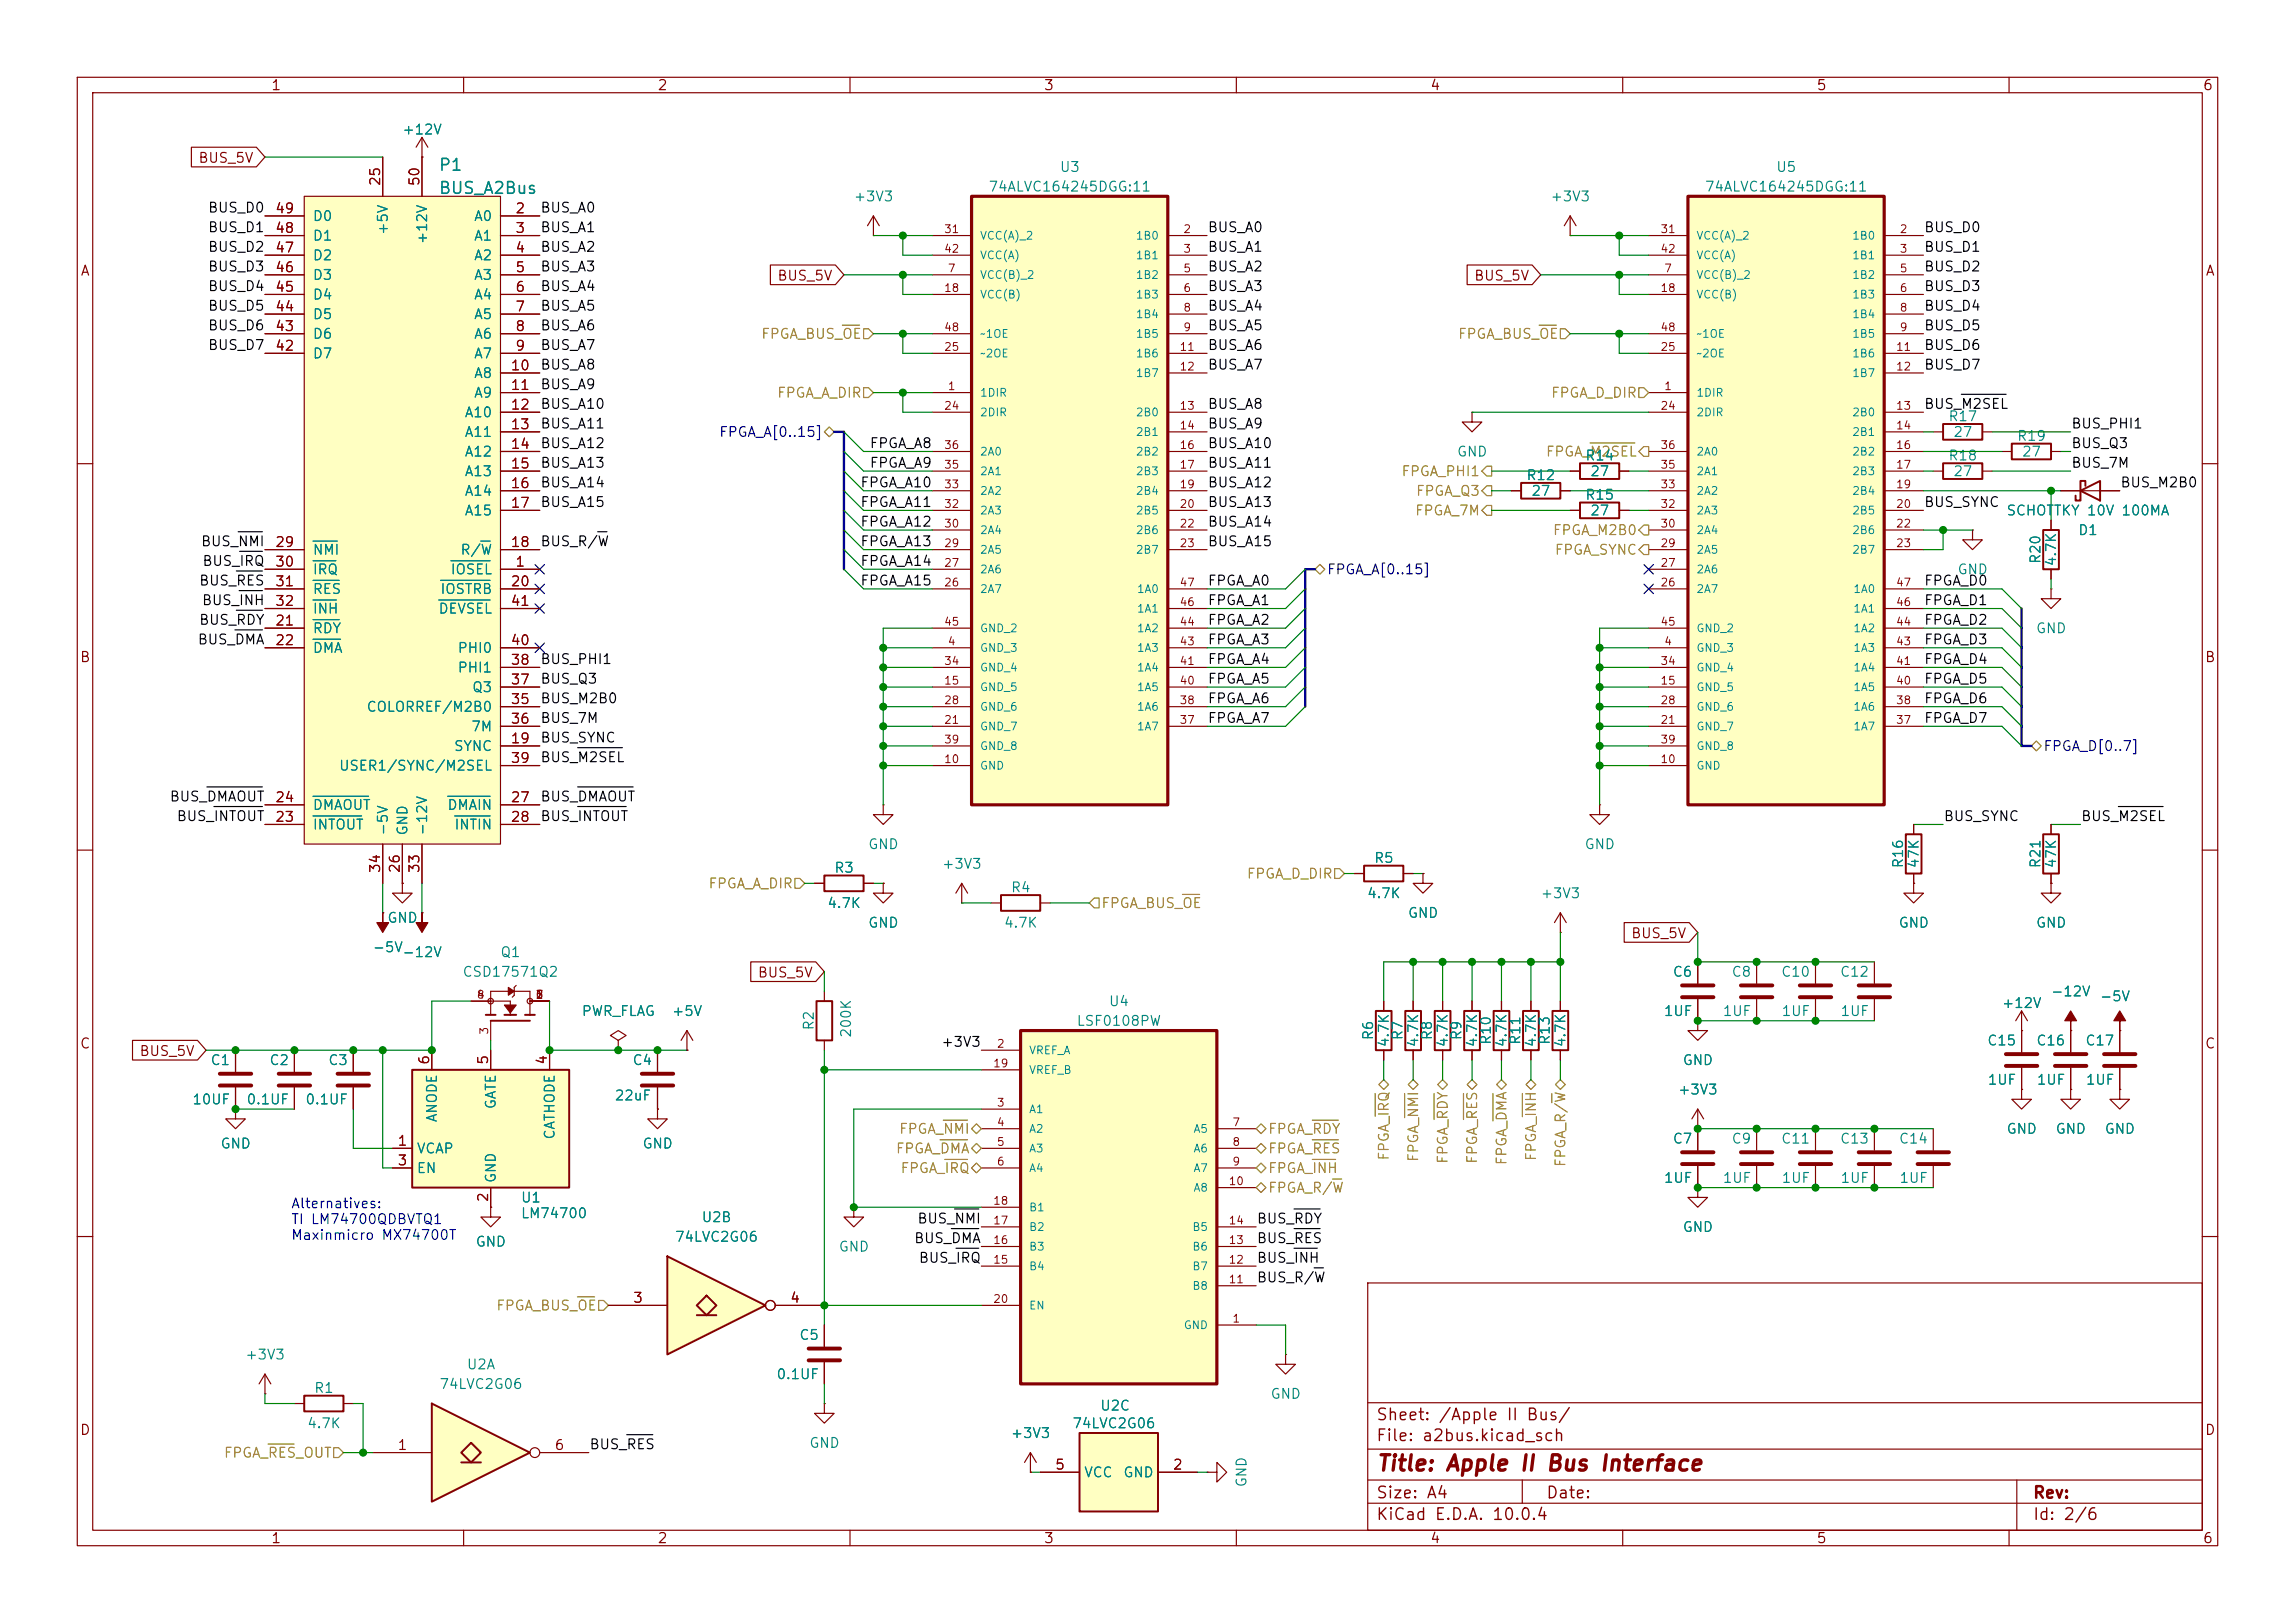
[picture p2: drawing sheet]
<svg xmlns="http://www.w3.org/2000/svg" width="297mm" height="210mm" viewBox="0 0 297 210" stroke-linecap="round" stroke-linejoin="round" font-family="sans-serif">
<defs><g id="words">
<text font-size="2" fill="#840000" x="178" y="190.8">Title: Apple II Bus Interface</text>
<g font-size="1.5" fill="#008484">
<text x="56.7" y="22.5">P1</text>
<text x="56.7" y="25.5">BUS_A2Bus</text>
</g>
<g font-size="1.5" fill="#840000">
<text x="178" y="184.2">Sheet: /Apple II Bus/</text>
<text x="178" y="186.9">File: a2bus.kicad_sch</text>
<text x="178" y="197.1">KiCad E.D.A. 10.0.4</text>
<text x="178" y="194.3">Size: A4</text>
<text x="200" y="194.3">Date:</text>
<text x="263" y="194.3">Rev:</text>
<text x="263" y="197.1">Id: 2/6</text>
</g>
<g font-size="1.3" fill="#840000">
<text x="35" y="12">1</text>
<text x="85" y="12">2</text>
<text x="135" y="12">3</text>
<text x="185" y="12">4</text>
<text x="235" y="12">5</text>
<text x="285" y="12">6</text>
<text x="25.6" y="21.4">BUS_5V</text>
<text x="35.5" y="27.9">49</text>
<text x="49.5" y="24.2" transform="rotate(-90 49.5 24.2)">25</text>
<text x="54.6" y="24.2" transform="rotate(-90 54.6 24.2)">50</text>
<text x="66.6" y="27.9">2</text>
<text x="10.3" y="36">A</text>
<text x="35.5" y="35.5">46</text>
<text x="35.5" y="33">47</text>
<text x="35.5" y="30.5">48</text>
<text x="66.6" y="30.5">3</text>
<text x="66.6" y="33">4</text>
<text x="66.6" y="35.5">5</text>
<text x="285.3" y="36">A</text>
<text x="35.5" y="40.6">44</text>
<text x="35.5" y="38.1">45</text>
<text x="66.6" y="38.1">6</text>
<text x="66.6" y="40.6">7</text>
<text x="100.5" y="36.6">BUS_5V</text>
<text x="190.7" y="36.6">BUS_5V</text>
<text x="35.5" y="45.7">42</text>
<text x="35.5" y="43.2">43</text>
<text x="66.6" y="43.2">8</text>
<text x="66.6" y="45.7">9</text>
<text x="66" y="48.2">10</text>
<text x="66" y="50.8">11</text>
<text x="66" y="53.3">12</text>
<text x="66" y="55.9">13</text>
<text x="66" y="58.4">14</text>
<text x="66" y="60.9">15</text>
<text x="66" y="63.5">16</text>
<text x="35.5" y="71.1">29</text>
<text x="66" y="66">17</text>
<text x="66" y="71.1">18</text>
<text x="35.5" y="73.6">30</text>
<text x="35.5" y="76.2">31</text>
<text x="66" y="76.2">20</text>
<text x="66.6" y="73.6">1</text>
<text x="35.5" y="81.3">21</text>
<text x="35.5" y="83.8">22</text>
<text x="35.5" y="78.7">32</text>
<text x="66" y="83.8">40</text>
<text x="66" y="78.7">41</text>
<text x="10.3" y="86">B</text>
<text x="66" y="88.9">37</text>
<text x="66" y="86.3">38</text>
<text x="285.3" y="86">B</text>
<text x="66" y="91.4">35</text>
<text x="66" y="94">36</text>
<text x="66" y="96.5">19</text>
<text x="66" y="99">39</text>
<text x="35.5" y="106.7">23</text>
<text x="35.5" y="104.1">24</text>
<text x="66" y="104.1">27</text>
<text x="66" y="106.7">28</text>
<text x="49.5" y="113.1" transform="rotate(-90 49.5 113.1)">34</text>
<text x="52" y="113.1" transform="rotate(-90 52 113.1)">26</text>
<text x="54.6" y="113.1" transform="rotate(-90 54.6 113.1)">33</text>
<text x="211" y="121.7">BUS_5V</text>
<text x="98" y="126.8">BUS_5V</text>
<text x="10.3" y="136">C</text>
<text x="18" y="137">BUS_5V</text>
<text x="55.9" y="137.9" transform="rotate(-90 55.9 137.9)">6</text>
<text x="63.5" y="137.9" transform="rotate(-90 63.5 137.9)">5</text>
<text x="71.1" y="137.9" transform="rotate(-90 71.1 137.9)">4</text>
<text x="285.3" y="136">C</text>
<text x="51.4" y="148.6">1</text>
<text x="51.4" y="151.1">3</text>
<text x="63.5" y="155.6" transform="rotate(-90 63.5 155.6)">2</text>
<text x="81.8" y="168.9">3</text>
<text x="102.2" y="168.9">4</text>
<text x="10.3" y="186">D</text>
<text x="285.3" y="186">D</text>
<text x="51.4" y="187.9">1</text>
<text x="71.7" y="187.9">6</text>
<text x="136.5" y="190.5">5</text>
<text x="151.7" y="190.5">2</text>
<text x="35" y="200">1</text>
<text x="85" y="200">2</text>
<text x="135" y="200">3</text>
<text x="185" y="200">4</text>
<text x="235" y="200">5</text>
<text x="285" y="200">6</text>
</g>
<g font-size="1.3" fill="#008484">
<text x="52" y="17.7">+12V</text>
<text x="137.1" y="22.6">U3</text>
<text x="229.8" y="22.6">U5</text>
<text x="40.4" y="28.9">D0</text>
<text x="61.3" y="28.9">A0</text>
<text x="110.4" y="26.4">+3V3</text>
<text x="127.8" y="25.1">74ALVC164245DGG:11</text>
<text x="200.6" y="26.4">+3V3</text>
<text x="220.5" y="25.1">74ALVC164245DGG:11</text>
<text x="40.4" y="34">D2</text>
<text x="40.4" y="31.5">D1</text>
<text x="50.5" y="30.5" transform="rotate(-90 50.5 30.5)">+5V</text>
<text x="55.6" y="31.7" transform="rotate(-90 55.6 31.7)">+12V</text>
<text x="61.3" y="31.5">A1</text>
<text x="61.3" y="34">A2</text>
<text x="40.4" y="41.6">D5</text>
<text x="40.4" y="39.1">D4</text>
<text x="40.4" y="36.5">D3</text>
<text x="61.3" y="36.5">A3</text>
<text x="61.3" y="39.1">A4</text>
<text x="61.3" y="41.6">A5</text>
<text x="40.4" y="46.7">D7</text>
<text x="40.4" y="44.2">D6</text>
<text x="61.3" y="44.2">A6</text>
<text x="61.3" y="46.7">A7</text>
<text x="61.3" y="49.2">A8</text>
<text x="61.3" y="51.8">A9</text>
<text x="60" y="54.3">A10</text>
<text x="60" y="56.9">A11</text>
<text x="60" y="59.4">A12</text>
<text x="188.5" y="59.4">GND</text>
<text x="205.1" y="59.9">R14</text>
<text x="252.1" y="59.9">R18</text>
<text x="252.1" y="54.8">R17</text>
<text x="252.7" y="56.9">27</text>
<text x="260.9" y="57.4">R19</text>
<text x="261.6" y="59.4">27</text>
<text x="60" y="61.9">A13</text>
<text x="60" y="64.5">A14</text>
<text x="197.4" y="62.4">R12</text>
<text x="198.1" y="64.5">27</text>
<text x="205.1" y="65">R15</text>
<text x="205.7" y="61.9">27</text>
<text x="252.7" y="61.9">27</text>
<text x="60" y="67">A15</text>
<text x="205.7" y="67">27</text>
<text x="259.6" y="67">SCHOTTKY 10V 100MA</text>
<text x="268.9" y="69.6">D1</text>
<text x="40.4" y="72.1">NMI</text>
<text x="40.4" y="74.6">IRQ</text>
<text x="40.4" y="77.2">RES</text>
<text x="56.9" y="77.2">IOSTRB</text>
<text x="58.2" y="74.6">IOSEL</text>
<text x="59.5" y="72.1">R/W</text>
<text x="253.2" y="74.6">GND</text>
<text x="264.4" y="73.1" transform="rotate(-90 264.4 73.1)">R20</text>
<text x="266.4" y="73.4" transform="rotate(-90 266.4 73.4)">4.7K</text>
<text x="40.4" y="82.3">RDY</text>
<text x="40.4" y="79.7">INH</text>
<text x="56.7" y="79.7">DEVSEL</text>
<text x="263.4" y="82.3">GND</text>
<text x="40.4" y="84.8">DMA</text>
<text x="59.1" y="87.3">PHI1</text>
<text x="59.1" y="84.8">PHI0</text>
<text x="61" y="89.9">Q3</text>
<text x="47.3" y="92.4">COLORREF/M2B0</text>
<text x="60.9" y="95">7M</text>
<text x="43.8" y="100">USER1/SYNC/M2SEL</text>
<text x="58.7" y="97.5">SYNC</text>
<text x="40.4" y="107.7">INTOUT</text>
<text x="40.4" y="105.1">DMAOUT</text>
<text x="57.8" y="105.1">DMAIN</text>
<text x="58.7" y="107.7">INTIN</text>
<text x="50.5" y="108.2" transform="rotate(-90 50.5 108.2)">-5V</text>
<text x="53" y="108.2" transform="rotate(-90 53 108.2)">GND</text>
<text x="55.6" y="108.2" transform="rotate(-90 55.6 108.2)">-12V</text>
<text x="107.9" y="113.2">R3</text>
<text x="112.3" y="110.2">GND</text>
<text x="121.8" y="112.7">+3V3</text>
<text x="177.7" y="112">R5</text>
<text x="205" y="110.2">GND</text>
<text x="246.6" y="112.4" transform="rotate(-90 246.6 112.4)">R16</text>
<text x="248.6" y="112.4" transform="rotate(-90 248.6 112.4)">47K</text>
<text x="264.4" y="112.4" transform="rotate(-90 264.4 112.4)">R21</text>
<text x="266.4" y="112.4" transform="rotate(-90 266.4 112.4)">47K</text>
<text x="50" y="119.7">GND</text>
<text x="107" y="117.8">4.7K</text>
<text x="130.7" y="115.8">R4</text>
<text x="176.8" y="116.5">4.7K</text>
<text x="182.1" y="119.1">GND</text>
<text x="199.3" y="116.5">+3V3</text>
<text x="48.1" y="123.5">-5V</text>
<text x="52" y="124.2">-12V</text>
<text x="64.7" y="124.2">Q1</text>
<text x="112.3" y="120.4">GND</text>
<text x="129.8" y="120.4">4.7K</text>
<text x="245.6" y="120.4">GND</text>
<text x="263.4" y="120.4">GND</text>
<text x="59.8" y="126.7">CSD17571Q2</text>
<text x="75.2" y="131.8">PWR_FLAG</text>
<text x="86.9" y="131.8">+5V</text>
<text x="143.4" y="130.5">U4</text>
<text x="215.2" y="131.8">1UF</text>
<text x="216.4" y="126.7">C6</text>
<text x="222.9" y="131.8">1UF</text>
<text x="224" y="126.7">C8</text>
<text x="230.4" y="126.7">C10</text>
<text x="230.5" y="131.8">1UF</text>
<text x="238" y="126.7">C12</text>
<text x="238.1" y="131.8">1UF</text>
<text x="259" y="130.7">+12V</text>
<text x="265.3" y="129.2">-12V</text>
<text x="271.6" y="129.9">-5V</text>
<text x="105.6" y="133.4" transform="rotate(-90 105.6 133.4)">R2</text>
<text x="110.4" y="134.4" transform="rotate(-90 110.4 134.4)">200K</text>
<text x="139.2" y="133.1">LSF0108PW</text>
<text x="178" y="134.7" transform="rotate(-90 178 134.7)">R6</text>
<text x="180" y="135.6" transform="rotate(-90 180 135.6)">4.7K</text>
<text x="181.8" y="134.7" transform="rotate(-90 181.8 134.7)">R7</text>
<text x="183.9" y="135.6" transform="rotate(-90 183.9 135.6)">4.7K</text>
<text x="185.6" y="134.7" transform="rotate(-90 185.6 134.7)">R8</text>
<text x="187.7" y="135.6" transform="rotate(-90 187.7 135.6)">4.7K</text>
<text x="189.4" y="134.7" transform="rotate(-90 189.4 134.7)">R9</text>
<text x="191.5" y="135.6" transform="rotate(-90 191.5 135.6)">4.7K</text>
<text x="193.2" y="135.3" transform="rotate(-90 193.2 135.3)">R10</text>
<text x="195.3" y="135.6" transform="rotate(-90 195.3 135.6)">4.7K</text>
<text x="197.1" y="135.3" transform="rotate(-90 197.1 135.3)">R11</text>
<text x="199.1" y="135.6" transform="rotate(-90 199.1 135.6)">4.7K</text>
<text x="200.9" y="135.3" transform="rotate(-90 200.9 135.3)">R13</text>
<text x="202.9" y="135.6" transform="rotate(-90 202.9 135.6)">4.7K</text>
<text x="257.1" y="135.6">C15</text>
<text x="263.4" y="135.6">C16</text>
<text x="269.8" y="135.6">C17</text>
<text x="24.8" y="143.2">10UF</text>
<text x="27.2" y="138.1">C1</text>
<text x="31.8" y="143.2">0.1UF</text>
<text x="34.8" y="138.1">C2</text>
<text x="39.4" y="143.2">0.1UF</text>
<text x="42.4" y="138.1">C3</text>
<text x="64.5" y="143.6" transform="rotate(-90 64.5 143.6)">GATE</text>
<text x="79.5" y="142.7">22uF</text>
<text x="81.8" y="138.1">C4</text>
<text x="217.1" y="141.9">+3V3</text>
<text x="217.7" y="138.1">GND</text>
<text x="257.1" y="140.7">1UF</text>
<text x="263.5" y="140.7">1UF</text>
<text x="269.8" y="140.7">1UF</text>
<text x="28.4" y="148.9">GND</text>
<text x="53.8" y="149.6">VCAP</text>
<text x="56.9" y="145.3" transform="rotate(-90 56.9 145.3)">ANODE</text>
<text x="72.1" y="147.5" transform="rotate(-90 72.1 147.5)">CATHODE</text>
<text x="83.1" y="148.9">GND</text>
<text x="216.4" y="148.3">C7</text>
<text x="224" y="148.3">C9</text>
<text x="230.4" y="148.3">C11</text>
<text x="238" y="148.3">C13</text>
<text x="245.7" y="148.3">C14</text>
<text x="259.6" y="147">GND</text>
<text x="265.9" y="147">GND</text>
<text x="272.3" y="147">GND</text>
<text x="53.8" y="152.1">EN</text>
<text x="64.5" y="153.2" transform="rotate(-90 64.5 153.2)">GND</text>
<text x="67.3" y="155.9">U1</text>
<text x="215.2" y="153.4">1UF</text>
<text x="222.9" y="153.4">1UF</text>
<text x="230.5" y="153.4">1UF</text>
<text x="238.1" y="153.4">1UF</text>
<text x="245.7" y="153.4">1UF</text>
<text x="61.5" y="161.6">GND</text>
<text x="67.3" y="157.9">LM74700</text>
<text x="87.3" y="161">74LVC2G06</text>
<text x="90.7" y="158.5">U2B</text>
<text x="217.7" y="159.7">GND</text>
<text x="108.5" y="162.3">GND</text>
<text x="103.4" y="173.7">C5</text>
<text x="31.6" y="176.2">+3V3</text>
<text x="60.3" y="177.5">U2A</text>
<text x="100.4" y="178.8">0.1UF</text>
<text x="39.7" y="185.1">4.7K</text>
<text x="40.6" y="180.5">R1</text>
<text x="56.8" y="180">74LVC2G06</text>
<text x="138.7" y="185.1">74LVC2G06</text>
<text x="142.3" y="182.8">U2C</text>
<text x="164.3" y="181.3">GND</text>
<text x="104.6" y="187.7">GND</text>
<text x="130.7" y="186.4">+3V3</text>
<text x="140.2" y="191.5">VCC</text>
<text x="145.3" y="191.5">GND</text>
<text x="161.6" y="192.5" transform="rotate(-90 161.6 192.5)">GND</text>
</g>
<g font-size="1.3">
<text x="26.8" y="27.8">BUS_D0</text>
<text x="69.8" y="27.8">BUS_A0</text>
<text x="26.8" y="35.4">BUS_D3</text>
<text x="26.8" y="32.9">BUS_D2</text>
<text x="26.8" y="30.4">BUS_D1</text>
<text x="69.8" y="35.4">BUS_A3</text>
<text x="69.8" y="30.4">BUS_A1</text>
<text x="69.8" y="32.9">BUS_A2</text>
<text x="156.2" y="30.4">BUS_A0</text>
<text x="156.2" y="35.4">BUS_A2</text>
<text x="156.2" y="32.9">BUS_A1</text>
<text x="248.9" y="30.4">BUS_D0</text>
<text x="248.9" y="32.9">BUS_D1</text>
<text x="248.9" y="35.4">BUS_D2</text>
<text x="26.8" y="40.5">BUS_D5</text>
<text x="26.8" y="38">BUS_D4</text>
<text x="69.8" y="38">BUS_A4</text>
<text x="69.8" y="40.5">BUS_A5</text>
<text x="156.2" y="38">BUS_A3</text>
<text x="156.2" y="40.5">BUS_A4</text>
<text x="248.9" y="38">BUS_D3</text>
<text x="248.9" y="40.5">BUS_D4</text>
<text x="26.8" y="43.1">BUS_D6</text>
<text x="26.8" y="45.6">BUS_D7</text>
<text x="69.8" y="45.6">BUS_A7</text>
<text x="69.8" y="43.1">BUS_A6</text>
<text x="156.2" y="43.1">BUS_A5</text>
<text x="156.2" y="45.6">BUS_A6</text>
<text x="248.9" y="43.1">BUS_D5</text>
<text x="248.9" y="45.6">BUS_D6</text>
<text x="69.8" y="48.1">BUS_A8</text>
<text x="69.8" y="50.7">BUS_A9</text>
<text x="69.8" y="53.2">BUS_A10</text>
<text x="156.2" y="53.2">BUS_A8</text>
<text x="156.2" y="48.1">BUS_A7</text>
<text x="248.9" y="53.2">BUS_M2SEL</text>
<text x="248.9" y="48.1">BUS_D7</text>
<text x="69.8" y="55.8">BUS_A11</text>
<text x="69.8" y="58.3">BUS_A12</text>
<text x="112.5" y="58.3">FPGA_A8</text>
<text x="156.2" y="55.8">BUS_A9</text>
<text x="156.2" y="58.3">BUS_A10</text>
<text x="268" y="55.8">BUS_PHI1</text>
<text x="268" y="58.3">BUS_Q3</text>
<text x="69.8" y="60.8">BUS_A13</text>
<text x="69.8" y="63.4">BUS_A14</text>
<text x="69.8" y="65.9">BUS_A15</text>
<text x="111.3" y="63.4">FPGA_A10</text>
<text x="111.3" y="65.9">FPGA_A11</text>
<text x="112.5" y="60.8">FPGA_A9</text>
<text x="156.2" y="63.4">BUS_A12</text>
<text x="156.2" y="65.9">BUS_A13</text>
<text x="156.2" y="60.8">BUS_A11</text>
<text x="248.9" y="65.9">BUS_SYNC</text>
<text x="268" y="60.8">BUS_7M</text>
<text x="274.3" y="63.4">BUS_M2B0</text>
<text x="25.9" y="71">BUS_NMI</text>
<text x="69.8" y="71">BUS_R/W</text>
<text x="111.3" y="68.5">FPGA_A12</text>
<text x="111.3" y="71">FPGA_A13</text>
<text x="156.2" y="68.5">BUS_A14</text>
<text x="156.2" y="71">BUS_A15</text>
<text x="25.7" y="76.1">BUS_RES</text>
<text x="26.1" y="73.5">BUS_IRQ</text>
<text x="111.3" y="73.5">FPGA_A14</text>
<text x="111.3" y="76.1">FPGA_A15</text>
<text x="156.2" y="76.1">FPGA_A0</text>
<text x="248.9" y="76.1">FPGA_D0</text>
<text x="25.5" y="83.7">BUS_DMA</text>
<text x="25.7" y="81.2">BUS_RDY</text>
<text x="26" y="78.6">BUS_INH</text>
<text x="156.2" y="83.7">FPGA_A3</text>
<text x="156.2" y="78.6">FPGA_A1</text>
<text x="156.2" y="81.2">FPGA_A2</text>
<text x="248.9" y="78.6">FPGA_D1</text>
<text x="248.9" y="83.7">FPGA_D3</text>
<text x="248.9" y="81.2">FPGA_D2</text>
<text x="69.8" y="88.8">BUS_Q3</text>
<text x="69.8" y="86.2">BUS_PHI1</text>
<text x="156.2" y="88.8">FPGA_A5</text>
<text x="156.2" y="86.2">FPGA_A4</text>
<text x="248.9" y="88.8">FPGA_D5</text>
<text x="248.9" y="86.2">FPGA_D4</text>
<text x="69.8" y="93.9">BUS_7M</text>
<text x="69.8" y="91.3">BUS_M2B0</text>
<text x="156.2" y="93.9">FPGA_A7</text>
<text x="156.2" y="91.3">FPGA_A6</text>
<text x="248.9" y="91.3">FPGA_D6</text>
<text x="248.9" y="93.9">FPGA_D7</text>
<text x="69.8" y="98.9">BUS_M2SEL</text>
<text x="69.8" y="96.4">BUS_SYNC</text>
<text x="21.9" y="104">BUS_DMAOUT</text>
<text x="22.8" y="106.6">BUS_INTOUT</text>
<text x="69.8" y="104">BUS_DMAOUT</text>
<text x="69.8" y="106.6">BUS_INTOUT</text>
<text x="251.5" y="106.6">BUS_SYNC</text>
<text x="269.2" y="106.6">BUS_M2SEL</text>
<text x="121.7" y="135.8">+3V3</text>
<text x="118.2" y="161.2">BUS_DMA</text>
<text x="118.6" y="158.6">BUS_NMI</text>
<text x="162.6" y="161.2">BUS_RES</text>
<text x="162.6" y="158.6">BUS_RDY</text>
<text x="118.8" y="163.7">BUS_IRQ</text>
<text x="162.6" y="163.7">BUS_INH</text>
<text x="162.6" y="166.2">BUS_R/W</text>
<text x="76.2" y="187.8">BUS_RES</text>
</g>
<g font-size="1.3" fill="#848400">
<text x="98.4" y="44.2">FPGA_BUS_OE</text>
<text x="188.6" y="44.2">FPGA_BUS_OE</text>
<text x="100.5" y="51.8">FPGA_A_DIR</text>
<text x="200.6" y="51.8">FPGA_D_DIR</text>
<text x="200" y="59.4">FPGA_M2SEL</text>
<text x="181.3" y="61.9">FPGA_PHI1</text>
<text x="183.2" y="64.5">FPGA_Q3</text>
<text x="183" y="67">FPGA_7M</text>
<text x="200.9" y="69.6">FPGA_M2B0</text>
<text x="201.1" y="72.1">FPGA_SYNC</text>
<text x="91.6" y="115.3">FPGA_A_DIR</text>
<text x="142.4" y="117.8">FPGA_BUS_OE</text>
<text x="161.3" y="114">FPGA_D_DIR</text>
<text x="115.8" y="149.6">FPGA_DMA</text>
<text x="116.3" y="147">FPGA_NMI</text>
<text x="164" y="147">FPGA_RDY</text>
<text x="164" y="149.6">FPGA_RES</text>
<text x="116.4" y="152.1">FPGA_IRQ</text>
<text x="164" y="154.6">FPGA_R/W</text>
<text x="164" y="152.1">FPGA_INH</text>
<text x="180" y="150.3" transform="rotate(-90 180 150.3)">FPGA_IRQ</text>
<text x="183.9" y="150.4" transform="rotate(-90 183.9 150.4)">FPGA_NMI</text>
<text x="187.7" y="150.7" transform="rotate(-90 187.7 150.7)">FPGA_RDY</text>
<text x="191.5" y="150.7" transform="rotate(-90 191.5 150.7)">FPGA_RES</text>
<text x="195.3" y="150.9" transform="rotate(-90 195.3 150.9)">FPGA_DMA</text>
<text x="199.1" y="150.3" transform="rotate(-90 199.1 150.3)">FPGA_INH</text>
<text x="202.9" y="151.1" transform="rotate(-90 202.9 151.1)">FPGA_R/W</text>
<text x="64.1" y="169.9">FPGA_BUS_OE</text>
<text x="28.9" y="188.9">FPGA_RES_OUT</text>
</g>
<g font-size="1.3" fill="#000084">
<text x="93" y="56.9">FPGA_A[0..15]</text>
<text x="171.6" y="74.6">FPGA_A[0..15]</text>
<text x="264.4" y="97.5">FPGA_D[0..7]</text>
</g>
<g font-size="1.3" fill="#0000c2">
<text x="37.6" y="156.7">Alternatives:</text>
<text x="37.6" y="158.7">TI LM74700QDBVTQ1</text>
<text x="37.6" y="160.8">Maxinmicro MX74700T</text>
</g>
<g font-size="1" fill="#840000">
<text x="122.1" y="30.4">31</text>
<text x="122.1" y="32.9">42</text>
<text x="122.6" y="35.5">7</text>
<text x="153.1" y="30.4">2</text>
<text x="153.1" y="32.9">3</text>
<text x="153.1" y="35.5">5</text>
<text x="214.8" y="30.4">31</text>
<text x="214.8" y="32.9">42</text>
<text x="215.3" y="35.5">7</text>
<text x="245.8" y="30.4">2</text>
<text x="245.8" y="32.9">3</text>
<text x="245.8" y="35.5">5</text>
<text x="122.1" y="38">18</text>
<text x="153.1" y="38">6</text>
<text x="153.1" y="40.6">8</text>
<text x="214.8" y="38">18</text>
<text x="245.8" y="38">6</text>
<text x="245.8" y="40.6">8</text>
<text x="122.1" y="45.6">25</text>
<text x="122.1" y="43.1">48</text>
<text x="152.6" y="45.6">11</text>
<text x="153.1" y="43.1">9</text>
<text x="214.8" y="45.6">25</text>
<text x="214.8" y="43.1">48</text>
<text x="245.3" y="45.6">11</text>
<text x="245.8" y="43.1">9</text>
<text x="122.1" y="53.3">24</text>
<text x="122.6" y="50.7">1</text>
<text x="152.6" y="48.2">12</text>
<text x="152.6" y="53.3">13</text>
<text x="214.8" y="53.3">24</text>
<text x="215.3" y="50.7">1</text>
<text x="245.3" y="48.2">12</text>
<text x="245.3" y="53.3">13</text>
<text x="122.1" y="58.3">36</text>
<text x="152.6" y="55.8">14</text>
<text x="152.6" y="58.3">16</text>
<text x="214.8" y="58.3">36</text>
<text x="245.3" y="55.8">14</text>
<text x="245.3" y="58.3">16</text>
<text x="122.1" y="66">32</text>
<text x="122.1" y="63.4">33</text>
<text x="122.1" y="60.9">35</text>
<text x="152.6" y="60.9">17</text>
<text x="152.6" y="63.4">19</text>
<text x="152.6" y="66">20</text>
<text x="214.8" y="66">32</text>
<text x="214.8" y="63.4">33</text>
<text x="214.8" y="60.9">35</text>
<text x="245.3" y="60.9">17</text>
<text x="245.3" y="63.4">19</text>
<text x="245.3" y="66">20</text>
<text x="122.1" y="71">29</text>
<text x="122.1" y="68.5">30</text>
<text x="152.6" y="68.5">22</text>
<text x="152.6" y="71">23</text>
<text x="214.8" y="71">29</text>
<text x="214.8" y="68.5">30</text>
<text x="245.3" y="68.5">22</text>
<text x="245.3" y="71">23</text>
<text x="122.1" y="76.1">26</text>
<text x="122.1" y="73.6">27</text>
<text x="152.6" y="76.1">47</text>
<text x="214.8" y="76.1">26</text>
<text x="214.8" y="73.6">27</text>
<text x="245.3" y="76.1">47</text>
<text x="122.1" y="81.2">45</text>
<text x="122.6" y="83.7">4</text>
<text x="152.6" y="83.7">43</text>
<text x="152.6" y="81.2">44</text>
<text x="152.6" y="78.7">46</text>
<text x="214.8" y="81.2">45</text>
<text x="215.3" y="83.7">4</text>
<text x="245.3" y="83.7">43</text>
<text x="245.3" y="81.2">44</text>
<text x="245.3" y="78.7">46</text>
<text x="122.1" y="88.8">15</text>
<text x="122.1" y="86.3">34</text>
<text x="152.6" y="88.8">40</text>
<text x="152.6" y="86.3">41</text>
<text x="214.8" y="88.8">15</text>
<text x="214.8" y="86.3">34</text>
<text x="245.3" y="88.8">40</text>
<text x="245.3" y="86.3">41</text>
<text x="122.1" y="93.9">21</text>
<text x="122.1" y="91.4">28</text>
<text x="152.6" y="93.9">37</text>
<text x="152.6" y="91.4">38</text>
<text x="214.8" y="93.9">21</text>
<text x="214.8" y="91.4">28</text>
<text x="245.3" y="93.9">37</text>
<text x="245.3" y="91.4">38</text>
<text x="122.1" y="99">10</text>
<text x="122.1" y="96.4">39</text>
<text x="214.8" y="99">10</text>
<text x="214.8" y="96.4">39</text>
<text x="61.6" y="129.5">4</text>
<text x="61.6" y="129.5">8</text>
<text x="69.2" y="129.5">1</text>
<text x="69.2" y="129.5">2</text>
<text x="69.2" y="129.5">5</text>
<text x="69.2" y="129.5">6</text>
<text x="69.2" y="129.5">7</text>
<text x="63.4" y="134" transform="rotate(-90 63.4 134)">3</text>
<text x="128.9" y="135.8">2</text>
<text x="128.4" y="138.4">19</text>
<text x="128.9" y="143.4">3</text>
<text x="128.9" y="146">4</text>
<text x="128.9" y="148.5">5</text>
<text x="159.4" y="146">7</text>
<text x="159.4" y="148.5">8</text>
<text x="128.9" y="151.1">6</text>
<text x="158.9" y="153.6">10</text>
<text x="159.4" y="151.1">9</text>
<text x="128.4" y="161.2">16</text>
<text x="128.4" y="158.7">17</text>
<text x="128.4" y="156.1">18</text>
<text x="158.9" y="161.2">13</text>
<text x="158.9" y="158.7">14</text>
<text x="128.4" y="163.8">15</text>
<text x="158.9" y="166.3">11</text>
<text x="158.9" y="163.8">12</text>
<text x="128.4" y="168.8">20</text>
<text x="159.4" y="171.4">1</text>
</g>
<g font-size="1" fill="#008484">
<text x="126.7" y="31.3">VCC(A)_2</text>
<text x="126.7" y="33.8">VCC(A)</text>
<text x="146.9" y="31.3">1B0</text>
<text x="146.9" y="33.8">1B1</text>
<text x="219.5" y="31.3">VCC(A)_2</text>
<text x="219.5" y="33.8">VCC(A)</text>
<text x="239.6" y="31.3">1B0</text>
<text x="239.6" y="33.8">1B1</text>
<text x="126.7" y="36.3">VCC(B)_2</text>
<text x="126.7" y="38.9">VCC(B)</text>
<text x="146.9" y="36.3">1B2</text>
<text x="146.9" y="38.9">1B3</text>
<text x="146.9" y="41.4">1B4</text>
<text x="219.5" y="36.3">VCC(B)_2</text>
<text x="219.5" y="38.9">VCC(B)</text>
<text x="239.6" y="36.3">1B2</text>
<text x="239.6" y="38.9">1B3</text>
<text x="239.6" y="41.4">1B4</text>
<text x="126.7" y="46.5">~2OE</text>
<text x="126.7" y="44">~1OE</text>
<text x="146.9" y="44">1B5</text>
<text x="146.9" y="46.5">1B6</text>
<text x="219.5" y="46.5">~2OE</text>
<text x="219.5" y="44">~1OE</text>
<text x="239.6" y="44">1B5</text>
<text x="239.6" y="46.5">1B6</text>
<text x="126.7" y="51.6">1DIR</text>
<text x="146.9" y="49">1B7</text>
<text x="219.5" y="51.6">1DIR</text>
<text x="239.6" y="49">1B7</text>
<text x="126.7" y="54.1">2DIR</text>
<text x="126.7" y="59.2">2A0</text>
<text x="146.9" y="54.1">2B0</text>
<text x="146.9" y="56.7">2B1</text>
<text x="146.9" y="59.2">2B2</text>
<text x="219.5" y="54.1">2DIR</text>
<text x="219.5" y="59.2">2A0</text>
<text x="239.6" y="54.1">2B0</text>
<text x="239.6" y="56.7">2B1</text>
<text x="239.6" y="59.2">2B2</text>
<text x="126.7" y="64.3">2A2</text>
<text x="126.7" y="61.7">2A1</text>
<text x="146.9" y="61.7">2B3</text>
<text x="146.9" y="64.3">2B4</text>
<text x="219.5" y="64.3">2A2</text>
<text x="219.5" y="61.7">2A1</text>
<text x="239.6" y="61.7">2B3</text>
<text x="239.6" y="64.3">2B4</text>
<text x="126.7" y="71.9">2A5</text>
<text x="126.7" y="69.4">2A4</text>
<text x="126.7" y="66.8">2A3</text>
<text x="146.9" y="66.8">2B5</text>
<text x="146.9" y="69.4">2B6</text>
<text x="146.9" y="71.9">2B7</text>
<text x="219.5" y="71.9">2A5</text>
<text x="219.5" y="69.4">2A4</text>
<text x="219.5" y="66.8">2A3</text>
<text x="239.6" y="66.8">2B5</text>
<text x="239.6" y="69.4">2B6</text>
<text x="239.6" y="71.9">2B7</text>
<text x="126.7" y="77">2A7</text>
<text x="126.7" y="74.4">2A6</text>
<text x="147.1" y="77">1A0</text>
<text x="219.5" y="77">2A7</text>
<text x="219.5" y="74.4">2A6</text>
<text x="239.8" y="77">1A0</text>
<text x="126.7" y="82.1">GND_2</text>
<text x="147.1" y="82.1">1A2</text>
<text x="147.1" y="79.5">1A1</text>
<text x="219.5" y="82.1">GND_2</text>
<text x="239.8" y="82.1">1A2</text>
<text x="239.8" y="79.5">1A1</text>
<text x="126.7" y="84.6">GND_3</text>
<text x="126.7" y="89.7">GND_5</text>
<text x="126.7" y="87.1">GND_4</text>
<text x="147.1" y="89.7">1A5</text>
<text x="147.1" y="87.1">1A4</text>
<text x="147.1" y="84.6">1A3</text>
<text x="219.5" y="84.6">GND_3</text>
<text x="219.5" y="89.7">GND_5</text>
<text x="219.5" y="87.1">GND_4</text>
<text x="239.8" y="89.7">1A5</text>
<text x="239.8" y="87.1">1A4</text>
<text x="239.8" y="84.6">1A3</text>
<text x="126.7" y="94.8">GND_7</text>
<text x="126.7" y="92.2">GND_6</text>
<text x="147.1" y="94.8">1A7</text>
<text x="147.1" y="92.2">1A6</text>
<text x="219.5" y="94.8">GND_7</text>
<text x="219.5" y="92.2">GND_6</text>
<text x="239.8" y="94.8">1A7</text>
<text x="239.8" y="92.2">1A6</text>
<text x="126.7" y="99.8">GND</text>
<text x="126.7" y="97.3">GND_8</text>
<text x="219.5" y="99.8">GND</text>
<text x="219.5" y="97.3">GND_8</text>
<text x="133.1" y="136.7">VREF_A</text>
<text x="133.1" y="139.2">VREF_B</text>
<text x="133.1" y="144.3">A1</text>
<text x="133.1" y="146.8">A2</text>
<text x="133.1" y="149.4">A3</text>
<text x="154.4" y="146.8">A5</text>
<text x="154.4" y="149.4">A6</text>
<text x="133.1" y="151.9">A4</text>
<text x="154.4" y="151.9">A7</text>
<text x="154.4" y="154.4">A8</text>
<text x="133.1" y="159.5">B2</text>
<text x="133.1" y="157">B1</text>
<text x="154.2" y="159.5">B5</text>
<text x="133.1" y="164.6">B4</text>
<text x="133.1" y="162.1">B3</text>
<text x="154.2" y="167.1">B8</text>
<text x="154.2" y="164.6">B7</text>
<text x="154.2" y="162.1">B6</text>
<text x="133.1" y="169.7">EN</text>
<text x="153.1" y="172.2">GND</text>
</g>
</g></defs>
<g fill="none" stroke="#840000" stroke-width=".15">
<path d="M10 10h277v190h-277zM12 12h273v186h-273zM60 10v2M110 10v2M160 10v2M210 10v2M260 10v2M10 60h2M265.4 76.2v1.3h1.3l-1.3 1.2-1.2-1.2h1.2M265.4 76.2h.1M285 60h2M10 110h2"/>
<path d="M54.6 118.1h.1M105.4 114.3h1.3M111.8 114.3h1.2M207 104.1v1.3h1.3l-1.3 1.3-1.3-1.3h1.3M207 104.1h.1M247.6 114.3v1.3h1.3l-1.3 1.2-1.2-1.2h1.2M247.6 114.3h.1M247.6 106.7v1.3M247.6 113v1.3M265.4 114.3v1.3h1.3l-1.3 1.2-1.2-1.2h1.2M265.4 114.3h.1M265.4 106.7v1.3"/>
<path d="M265.4 113v1.3M285 110h2M45.7 135.9v2.8M227.3 124.5v2.8M227.3 129.3v2.8M234.9 124.5v2.8M234.9 129.3v2.8M242.6 124.5v2.8M242.6 129.3v2.8M261.6 133.4v2.7M261.6 138.2v2.8M268 133.4h.1"/>
<path d="M274.3 133.4v2.7M274.3 138.2v2.8M45.7 140.7v2.8M227.3 146.1v2.7M227.3 150.9v2.8M234.9 146.1v2.7M234.9 150.9v2.8M242.6 146.1v2.7M242.6 150.9v2.8M250.2 146.1v2.7M250.2 150.9v2.8M261.6 141v1.2h1.3l-1.3 1.3-1.3-1.3h1.3"/>
<path d="M261.6 141h.1M268 141v1.2h1.2l-1.2 1.3-1.3-1.3h1.3M268 141h.1M274.3 141v1.2h1.3l-1.3 1.3-1.3-1.3h1.3M274.3 141h.1M10 160h2M177 166h108v32h-108zM285 160h2M38.1 181.6h1.3M44.4 181.6h1.3M60 198v2M110 198v2"/>
<path d="M160 198v2M177 194.5h108M177 191.5h108M177 187.5h108M177 181.5h108M197 191.5v3M210 198v2M260 198v2M261 191.5v6.5"/>
</g>
<path d="M106.7 113.3h5.1v2h-5.1zM246.6 108h2.1v5h-2.1zM264.4 108h2v5h-2zM39.4 180.6h5v2h-5z" fill="none" stroke="#840000" stroke-width=".25"/>
<g fill="#840000" stroke="#840000" stroke-width=".15">
<path d="M54.6 118.1v1.3h.8l-.8 1.3-.8-1.3h.8z"/>
<path d="M268 130.8l.7 1.3h-.7v1.3v-1.3h-.8z"/>
</g>
<g fill="none" stroke="#840000" stroke-width=".51">
<path d="M43.7 138.9h4.1M225.3 127.5h4.1M225.3 129h4.1M232.9 127.5h4.1M232.9 129h4.1M240.5 127.5h4.1M240.5 129h4.1M259.6 136.4h4.1M259.6 137.9h4.1M272.3 136.4h4.1M272.3 137.9h4.1M43.7 140.5h4.1"/>
<path d="M225.3 149.1h4.1M225.3 150.6h4.1M232.9 149.1h4.1M232.9 150.6h4.1M240.5 149.1h4.1M240.5 150.6h4.1M248.2 149.1h4M248.2 150.6h4"/>
</g>
<path d="M218.4 25.4h25.4v78.7h-25.4z" fill="#ffffc2"/>
<path d="M218.4 25.4h25.4v78.7h-25.4z" fill="none" stroke="#840000" stroke-width=".41"/>
<g fill="none" stroke="#840000" stroke-width=".15">
<path d="M213.4 30.5h5M213.4 33h5M213.4 35.6h5M213.4 38.1h5M243.8 30.5h5.1M243.8 33h5.1M243.8 35.6h5.1M243.8 38.1h5.1M213.4 50.8h5M213.4 43.2h5M213.4 45.7h5M213.4 53.3h5"/>
<path d="M213.4 58.4h5M243.8 40.6h5.1M243.8 43.2h5.1M243.8 45.7h5.1M243.8 48.3h5.1M243.8 53.3h5.1M243.8 55.9h5.1M243.8 58.4h5.1M213.4 61h5M213.4 63.5h5M213.4 66h5M213.4 68.6h5"/>
<path d="M213.4 71.1h5M213.4 76.2h5M213.4 73.7h5M243.8 61h5.1M243.8 63.5h5.1M243.8 66h5.1M243.8 68.6h5.1M243.8 71.1h5.1M243.8 76.2h5.1M243.8 78.7h5.1M213.4 83.8h5M213.4 99.1h5"/>
<path d="M213.4 88.9h5M213.4 94h5M213.4 86.4h5M213.4 91.4h5M213.4 96.5h5M213.4 81.3h5M243.8 83.8h5.1M243.8 88.9h5.1M243.8 94h5.1M243.8 86.4h5.1M243.8 91.4h5.1M243.8 81.3h5.1"/>
<path d="M63.5 156.2v1.3h1.3l-1.3 1.3-1.3-1.3h1.3M63.5 156.2h.1"/>
</g>
<path d="M53.3 138.4h20.4v15.3h-20.4z" fill="#ffffc2"/>
<path d="M53.3 138.4h20.4v15.3h-20.4zM62.9 131.3h1.2M63.5 132.1h5.1M65.3 131.3h1.5M67.9 131.3h1.3" fill="none" stroke="#840000" stroke-width=".25"/>
<g fill="none" stroke="#840000" stroke-width=".15">
<path d="M49.5 118.1h.1M52.1 114.3v1.3h1.2l-1.2 1.2-1.3-1.2h1.3M52.1 114.3h.1M30.5 135.9v2.8M38.1 135.9v2.8M55.9 135.9v2.5M61 129.5h5v1.8M63.5 131.3v-3h5.1v3M63.5 132.1v2.5M63.5 135.9v2.5M66.8 127.5l-.3 .3v1l-.2 .2M68.6 129.5h2.5"/>
<path d="M71.1 135.9v2.5M80 134.6l1-.6-1-.6-1 .6 1 .6v1.3M80 135.9h.1M85.1 135.9v2.8M261.6 133.4h.1M261.6 130.8l-.7 1.3M261.6 130.8l.8 1.3M261.6 130.8v2.6M268 133.4v2.7M268 138.2v2.8M30.5 143.5v1.3h1.2l-1.2 1.3-1.3-1.3h1.3M30.5 143.5h.1"/>
<path d="M30.5 140.7v2.8M38.1 140.7v2.8M50.8 148.6h2.5M50.8 151.1h2.5M63.5 153.7v2.5M85.1 143.5v1.3h1.3l-1.3 1.3-1.3-1.3h1.3M85.1 143.5h.1M85.1 140.7v2.8M34.3 177.8l-.8 1.3M34.3 177.8l.8 1.3M34.3 177.8v2.5M166.4 175.3v1.2h1.2l-1.2 1.3-1.3-1.3h1.3"/>
<path d="M166.4 175.3h.1M34.3 180.3h.1M156.2 190.5h1.3v-1.3l1.2 1.3-1.2 1.3v-1.3M156.2 190.5h.1"/>
<circle cx="63.5" cy="129.5" r=".36"/>
<circle cx="68.6" cy="129.5" r=".36"/>
</g>
<path d="M28.4 138.9h4.1M36.1 138.9h4M83.1 138.9h4M265.9 136.4h4.1M265.9 137.9h4.1M28.4 140.5h4.1M36.1 140.5h4M83.1 140.5h4" fill="none" stroke="#840000" stroke-width=".51"/>
<g fill="#840000" stroke="#840000" stroke-width=".15">
<path d="M65.3 130h1.5l-.8 1.1z"/>
<path d="M65.8 127.8l.7 .5-.7 .5z"/>
<path d="M49.5 118.1v1.3h.8l-.8 1.3-.7-1.3h.7z"/>
</g>
<path d="M139.7 185.4h10.2v10.2h-10.2z" fill="#ffffc2"/>
<path d="M139.7 185.4h10.2v10.2h-10.2z" fill="none" stroke="#840000" stroke-width=".25"/>
<path d="M133.3 190.5h.1M133.3 188l-.7 1.2M133.3 188l.8 1.2M133.3 188v2.5M134.6 190.5h5.1M149.9 190.5h5" fill="none" stroke="#840000" stroke-width=".15"/>
<path d="M132.1 133.4h25.4v45.7h-25.4z" fill="#ffffc2"/>
<path d="M132.1 133.4h25.4v45.7h-25.4z" fill="none" stroke="#840000" stroke-width=".41"/>
<g fill="none" stroke="#840000" stroke-width=".15">
<path d="M250.2 55.9h1.3M256.5 55.9h1.3M250.2 61h1.3M256.5 61h1.3M114.3 104.1v1.3h1.3l-1.3 1.3-1.3-1.3h1.3M114.3 104.1h.1M201.9 118.1v2.6M201.9 118.1l-.7 1.3M201.9 118.1l.8 1.3M88.9 135.9h.1M88.9 133.4l-.8 1.2M88.9 133.4l.8 1.2"/>
<path d="M88.9 133.4v2.5M106.7 128.3v1.2M106.7 134.6v1.3M127 135.9h5.1M127 138.4h5.1M186.7 129.5v1.3M186.7 135.9v1.3M194.3 129.5v1.3M194.3 135.9v1.3M198.1 129.5v1.3M198.1 135.9v1.3M201.9 120.7h.1"/>
<path d="M201.9 129.5v1.3M201.9 135.9v1.3M110.5 156.2v1.3h1.3l-1.3 1.3-1.3-1.3h1.3M110.5 156.2h.1M127 143.5h5.1M127 146.1h5.1M127 148.6h5.1M127 151.1h5.1M127 158.8h5.1M127 156.2h5.1M157.5 146.1h5.1M157.5 148.6h5.1"/>
<path d="M157.5 151.1h5.1M157.5 153.7h5.1M157.5 158.8h5.1M127 163.8h5.1M127 161.3h5.1M127 168.9h5.1M157.5 171.5h5.1M157.5 166.4h5.1M157.5 163.8h5.1M157.5 161.3h5.1"/>
</g>
<path d="M251.5 59.9h5v2.1h-5zM251.5 54.9h5v2h-5zM105.7 129.5h2v5.1h-2zM185.7 130.8h2v5.1h-2zM193.3 130.8h2v5.1h-2zM197.1 130.8h2v5.1h-2zM200.9 130.8h2v5.1h-2z" fill="none" stroke="#840000" stroke-width=".25"/>
<path d="M55.9 181.6l12.7 6.4-12.7 6.3z" fill="#ffffc2"/>
<path d="M59.7 189.2h2.5" fill="none" stroke="#ffffc2" stroke-width=".13"/>
<path d="M59.7 188l1.3-1.3 1.2 1.3-1.2 1.2z" fill="#ffffc2"/>
<path d="M204.5 59.9h5v2.1h-5zM260.3 57.4h5.1v2h-5.1zM196.8 62.5h5.1v2h-5.1zM204.5 65h5v2.1h-5zM264.4 68.6h2v5.1h-2zM269.2 63.5l2.6-1.3v2.6zM269.9 62.9v-.7h-.7v2.6h-.6v-.7M129.5 115.8h5.1v2.1h-5.1zM55.9 181.6l12.7 6.4-12.7 6.3zM59.7 188l1.3-1.3 1.2 1.3-1.2 1.2zM59.7 189.2h2.5" fill="none" stroke="#840000" stroke-width=".25"/>
<g fill="none" stroke="#840000" stroke-width=".15">
<path d="M203.2 30.5h.1M203.2 27.9l-.8 1.3M203.2 27.9l.8 1.3M203.2 27.9v2.6M190.5 53.3v1.3h1.3l-1.3 1.3-1.3-1.3h1.3M190.5 53.3h.1M259.1 58.4h1.2M265.4 58.4h1.3M195.6 63.5h1.2M201.9 63.5h1.3M203.2 66h1.3M203.2 61h1.3"/>
<path d="M209.5 66h1.3M209.5 61h1.3M255.3 68.6v1.3h1.2l-1.2 1.2-1.3-1.2h1.3M255.3 68.6h.1M265.4 67.3v1.3M265.4 73.7v1.2M266.7 63.5h7.6M114.3 114.3v1.3h1.3l-1.3 1.2-1.3-1.2h1.3M114.3 114.3h.1M124.5 116.8h.1M124.5 114.3l-.8 1.3M124.5 114.3l.7 1.3"/>
<path d="M124.5 114.3v2.5M128.3 116.8h1.2M134.6 116.8h1.3M274.3 133.4h.1M219.7 153.7v1.2h1.3l-1.3 1.3-1.3-1.3h1.3M219.7 153.7h.1M219.7 146.1h.1M219.7 143.5v5.3M219.7 150.9v2.8M219.7 143.5l-.8 1.3M219.7 143.5l.8 1.3M48.3 188h7.6"/>
<path d="M69.8 188h6.4"/>
<circle cx="69.2" cy="188" r=".63"/>
</g>
<path d="M274.3 130.8l.8 1.3h-.8v1.3v-1.3h-.7z" fill="#840000" stroke="#840000" stroke-width=".15"/>
<path d="M217.7 149.1h4M217.7 150.6h4" fill="none" stroke="#840000" stroke-width=".51"/>
<path d="M125.7 25.4h25.4v78.7h-25.4z" fill="#ffffc2"/>
<path d="M125.7 25.4h25.4v78.7h-25.4z" fill="none" stroke="#840000" stroke-width=".41"/>
<g fill="none" stroke="#840000" stroke-width=".15">
<path d="M120.6 30.5h5.1M120.6 33h5.1M120.6 35.6h5.1M120.6 38.1h5.1M151.1 30.5h5.1M151.1 33h5.1M151.1 35.6h5.1M151.1 38.1h5.1M120.6 50.8h5.1M120.6 43.2h5.1M120.6 45.7h5.1M120.6 53.3h5.1"/>
<path d="M120.6 58.4h5.1M151.1 40.6h5.1M151.1 43.2h5.1M151.1 45.7h5.1M151.1 48.3h5.1M151.1 53.3h5.1M151.1 55.9h5.1M151.1 58.4h5.1M120.6 61h5.1M120.6 63.5h5.1M120.6 66h5.1M120.6 68.6h5.1"/>
<path d="M120.6 71.1h5.1M120.6 76.2h5.1M120.6 73.7h5.1M151.1 61h5.1M151.1 63.5h5.1M151.1 66h5.1M151.1 68.6h5.1M151.1 71.1h5.1M151.1 76.2h5.1M151.1 78.7h5.1M120.6 83.8h5.1M120.6 99.1h5.1"/>
<path d="M120.6 88.9h5.1M120.6 94h5.1M120.6 86.4h5.1M120.6 91.4h5.1M120.6 96.5h5.1M120.6 81.3h5.1M151.1 83.8h5.1M151.1 88.9h5.1M151.1 94h5.1M151.1 86.4h5.1M151.1 91.4h5.1M151.1 81.3h5.1"/>
</g>
<path d="M39.4 25.4h25.4v83.8h-25.4z" fill="#ffffc2"/>
<g fill="none" stroke="#840000" stroke-width=".15">
<path d="M34.3 27.9h5.1M34.3 30.5h5.1M34.3 33h5.1M34.3 35.6h5.1M34.3 38.1h5.1M39.4 25.4h25.4v83.8h-25.4zM49.5 20.3v5.1M54.6 20.3v5.1M64.8 27.9h5M64.8 30.5h5M64.8 33h5M64.8 35.6h5"/>
<path d="M64.8 38.1h5M34.3 40.6h5.1M34.3 43.2h5.1M34.3 45.7h5.1M64.8 40.6h5M64.8 43.2h5M64.8 45.7h5M64.8 48.3h5M64.8 50.8h5M64.8 53.3h5M64.8 55.9h5M64.8 58.4h5"/>
<path d="M34.3 73.7h5.1M34.3 71.1h5.1M34.3 76.2h5.1M34.3 78.7h5.1M64.8 73.7h5M64.8 61h5M64.8 63.5h5M64.8 66h5M64.8 71.1h5M64.8 76.2h5M64.8 78.7h5M34.3 81.3h5.1"/>
<path d="M34.3 83.8h5.1M64.8 96.5h5M64.8 83.8h5M64.8 91.4h5M64.8 94h5M64.8 88.9h5M64.8 86.4h5M64.8 99.1h5M34.3 106.7h5.1M34.3 104.1h5.1M49.5 109.2v5.1M52.1 109.2v5.1"/>
<path d="M54.6 109.2v5.1M64.8 106.7h5M64.8 104.1h5M175.3 113h1.2M181.6 113h1.3M179.1 129.5v1.3M179.1 135.9v1.3M182.9 129.5v1.3M182.9 135.9v1.3M190.5 129.5v1.3M190.5 135.9v1.3M219.7 124.5v2.8"/>
<path d="M219.7 129.3v2.8"/>
</g>
<g fill="none" stroke="#008484" stroke-width=".15">
<path d="M40.5 72.6h3M40.5 70h3.1M40.5 75.1h3.4M40.5 77.6h3M56.8 77.6h6.6M57 75.1h6.4M58.4 72.6h5M62.2 70h1.2M40.5 80.2h3.4M40.5 82.7h3.6M40.5 105.6h6.3M40.5 103h7.2"/>
<path d="M57.9 103h5.5M58.8 105.6h4.6"/>
</g>
<path d="M217.7 127.5h4M217.7 129h4" fill="none" stroke="#840000" stroke-width=".51"/>
<path d="M176.5 112h5.1v2h-5.1zM178.1 130.8h2v5.1h-2zM181.9 130.8h2v5.1h-2zM189.5 130.8h2v5.1h-2z" fill="none" stroke="#840000" stroke-width=".25"/>
<path d="M86.4 162.6l12.7 6.3-12.7 6.4z" fill="#ffffc2"/>
<path d="M90.2 170.2h2.5" fill="none" stroke="#ffffc2" stroke-width=".13"/>
<path d="M90.2 168.9l1.2-1.3 1.3 1.3-1.3 1.3z" fill="#ffffc2"/>
<path d="M86.4 162.6l12.7 6.3-12.7 6.4zM90.2 168.9l1.2-1.3 1.3 1.3-1.3 1.3zM90.2 170.2h2.5" fill="none" stroke="#840000" stroke-width=".25"/>
<g fill="none" stroke="#840000" stroke-width=".15">
<path d="M24.8 19h8.4l1.1 1.3-1.1 1.3h-8.4zM54.6 17.8l-.8 1.3M54.6 17.8l.8 1.3M54.6 17.8v7.6M34.3 27.9h5.1M34.3 30.5h5.1M34.3 33h5.1M34.3 35.6h5.1M34.3 38.1h5.1M49.5 20.3v5.1M54.6 20.3h.1M64.8 27.9h5"/>
<path d="M64.8 30.5h5M64.8 33h5M64.8 35.6h5M64.8 38.1h5M99.7 34.3h8.4l1.1 1.3-1.1 1.2h-8.4zM113 30.5h.1M113 27.9l-.7 1.3M113 27.9l.8 1.3M113 27.9v2.6M189.9 34.3h8.4l1.1 1.3-1.1 1.2h-8.4zM34.3 40.6h5.1M34.3 43.2h5.1"/>
<path d="M34.3 45.7h5.1M64.8 40.6h5M64.8 43.2h5M64.8 45.7h5M64.8 48.3h5M64.8 50.8h5M64.8 53.3h5M64.8 55.9h5M64.8 58.4h5M34.3 73.7h5.1M34.3 71.1h5.1M34.3 76.2h5.1"/>
<path d="M34.3 78.7h5.1M64.8 63.5h5M64.8 66h5M64.8 61h5M64.8 73.7h5M64.8 71.1h5M64.8 76.2h5M64.8 78.7h5M195.6 63.5h1.2M201.9 63.5h1.3M203.2 66h1.3M203.2 61h1.3"/>
<path d="M209.5 66h1.3M209.5 61h1.3M265.4 67.3v1.3M265.4 73.7v1.2M266.7 63.5h2.5M271.8 63.5h2.5M34.3 81.3h5.1M34.3 83.8h5.1M64.8 96.5h5M64.8 83.8h5M64.8 91.4h5M64.8 94h5"/>
<path d="M64.8 88.9h5M64.8 86.4h5M64.8 99.1h5M34.3 106.7h5.1M34.3 104.1h5.1M49.5 118.1h.1M49.5 109.2v5.1M52.1 114.3h.1M52.1 109.2v5.1M54.6 118.1h.1M54.6 109.2v5.1M64.8 106.7h5"/>
<path d="M64.8 104.1h5M105.4 114.3h1.3M111.8 114.3h1.2M114.3 114.3h.1M175.3 113h1.2M181.6 113h1.3M184.1 113v1.3h1.3l-1.3 1.3-1.2-1.3h1.2M184.1 113h.1M210.2 119.4h8.4l1.1 1.3-1.1 1.2h-8.4zM247.6 114.3h.1M247.6 106.7v1.3M247.6 113v1.3"/>
<path d="M265.4 114.3h.1M265.4 106.7v1.3M265.4 113v1.3M17.1 134.6h8.5l1.1 1.3-1.1 1.3h-8.5zM30.5 135.9v2.8M38.1 135.9v2.8M45.7 135.9v2.8M55.9 135.9v2.5M63.5 135.9v2.5M71.1 135.9v2.5M80 135.9h.1M85.1 135.9v2.8"/>
<path d="M88.9 135.9h.1M97.2 124.5h8.4l1.1 1.2-1.1 1.3h-8.4zM179.1 129.5v1.3M179.1 135.9v1.3M182.9 129.5v1.3M182.9 135.9v1.3M186.7 129.5v1.3M186.7 135.9v1.3M190.5 129.5v1.3M190.5 135.9v1.3M194.3 129.5v1.3M194.3 135.9v1.3"/>
<path d="M198.1 129.5v1.3M198.1 135.9v1.3M201.9 129.5v1.3M201.9 135.9v1.3M219.7 132.1v1.3h1.3l-1.3 1.2-1.3-1.2h1.3M219.7 132.1h.1M219.7 124.5v2.8M219.7 129.3v2.8M261.6 133.4h.1M261.6 133.4v2.7M261.6 138.2v2.8M268 133.4h.1"/>
<path d="M268 133.4v2.7M268 138.2v2.8M274.3 133.4h.1M274.3 133.4v2.7M274.3 138.2v2.8M30.5 143.5h.1M30.5 140.7v2.8M38.1 140.7v2.8M45.7 140.7v2.8M50.8 148.6h2.5M50.8 151.1h2.5M63.5 156.2h.1"/>
<path d="M63.5 153.7v2.5M85.1 143.5h.1M85.1 140.7v2.8M219.7 153.7h.1M219.7 146.1h.1M219.7 146.1v2.7M219.7 150.9v2.8M261.6 141h.1M268 141h.1M274.3 141h.1M78.7 168.9h7.7M100.3 168.9h6.4"/>
<path d="M106.7 171.5v2.7M106.7 176.3v2.8M106.7 181.6v1.3h1.2l-1.2 1.3-1.3-1.3h1.3M106.7 181.6h.1M133.3 190.5h.1M134.6 190.5h5.1M149.9 190.5h5"/>
<circle cx="99.7" cy="168.9" r=".63"/>
</g>
<path d="M104.6 174.5h4.1M104.6 176h4.1" fill="none" stroke="#840000" stroke-width=".51"/>
<g fill="none" stroke="#848400" stroke-width=".15">
<path d="M106.7 55.9l.6-.7 .6 .7-.6 .6zM109 42.1h2.2M111.8 50.2h.6l.6 .6-.6 .6h-.6zM111.8 42.5h.6l.6 .7-.6 .6h-.6zM199.2 42.1h2.2M201.9 42.5h.7l.6 .7-.6 .6h-.7zM205.8 57.3h5.8M212.1 50.2h.6l.7 .6-.7 .6h-.6zM212.7 57.8h.7v1.3h-.7l-.6-.7zM170.2 73.7l.6-.7 .6 .7-.6 .6zM192.4 62.9h.6v1.2h-.6l-.6-.6zM192.4 65.4h.6v1.3h-.6l-.6-.7z"/>
<path d="M192.4 60.3h.6v1.3h-.6l-.6-.6zM212.7 67.9h.7v1.3h-.7l-.6-.6zM212.7 70.5h.7v1.3h-.7l-.6-.7zM262.9 96.5l.6-.6 .7 .6-.7 .7zM102.9 113.7h.6l.6 .6-.6 .6h-.6zM141.6 116.2h.6v1.3h-.6l-.6-.7zM153 115.7h2.2M172.7 112.4h.7l.6 .6-.6 .7h-.7zM121.7 147.5h3.5M122.1 144.9h3.1M122.3 150h2.9M125.7 148.6l.7-.6 .6 .6-.6 .6z"/>
<path d="M125.7 146.1l.7-.7 .6 .7-.6 .6zM125.7 151.1l.7-.6 .6 .6-.6 .7zM162.6 146.1l.6-.7 .6 .7-.6 .6zM162.6 148.6l.6-.6 .6 .6-.6 .6zM162.6 151.1l.6-.6 .6 .6-.6 .7zM163.2 153l.6 .7-.6 .6-.6-.6zM169.8 147.5h3.4M169.8 144.9h3.4M169.8 150h3M172.4 152.6h1.2M178 141.5v2.9M178.4 140.3l.7-.6 .6 .6-.6 .7z"/>
<path d="M181.8 141.5v3.1M182.2 140.3l.7-.6 .6 .6-.6 .7zM185.6 141.5v3.4M186.1 140.3l.6-.6 .6 .6-.6 .7zM189.4 141.5v3.4M189.9 140.3l.6-.6 .6 .6-.6 .7zM193.2 141.5v3.5M193.7 140.3l.6-.6 .6 .6-.6 .7zM197 141.5v3M197.5 140.3l.6-.6 .7 .6-.7 .7zM200.8 141.5v1.2M201.3 140.3l.6-.6 .7 .6-.7 .7z"/>
<path d="M74.7 167.8h2.2M77.5 168.3h.6l.6 .6-.6 .6h-.6zM34.7 186.9h3.4M43.2 187.3h.6l.6 .7-.6 .6h-.6z"/>
</g>
<g fill="none" stroke="#000" stroke-width=".15">
<path d="M253.8 51h5.8M30.6 79h3.4M30.6 73.9h3.4M30.8 68.8h3.2M30.9 76.4h3.1M31 71.3h3M77.4 68.8h1.2M30.4 81.5h3.6M74.8 96.7h5.7M26.8 101.8h7.2M27.7 104.4h6.3M74.8 101.8h7.1"/>
<path d="M74.8 104.4h6.2M274.1 104.4h5.8M123.1 159h3.6M123.5 156.4h3.2M167.5 159h3.3M167.5 156.4h3.3M123.7 161.5h3M167.5 161.5h3M170.1 164.1h1.2M81.1 185.6h3.4"/>
</g>
<path d="M107.9 55.9h1.3v17.8M170.2 73.7h-1.3v17.7M261.6 78.7v17.8h1.3" fill="none" stroke="#000084" stroke-width=".3"/>
<g fill="none" stroke="#008400" stroke-width=".15">
<path d="M34.3 20.3h15.2M109.2 35.6h11.4M113 30.5h7.6M116.8 30.5v2.5h3.8M116.8 35.6v2.5h3.8M199.4 35.6h14M203.2 30.5h10.2M209.5 35.6v2.5h3.9M209.5 30.5v2.5h3.9M109.2 58.4l2.6 2.6h8.8M109.2 55.9l2.6 2.5h8.8M113 43.2h7.6"/>
<path d="M113 50.8h7.6M116.8 50.8v2.5h3.8M116.8 43.2v2.5h3.8M190.5 53.3h22.9M203.2 43.2h10.2M209.5 43.2v2.5h3.9M248.9 58.4h10.2M248.9 55.9h1.3M257.8 55.9h10.2M266.7 58.4h1.3M109.2 73.7l2.6 2.5h8.8M109.2 61l2.6 2.5h8.8"/>
<path d="M109.2 63.5l2.6 2.5h8.8M109.2 71.1l2.6 2.6h8.8M109.2 68.6l2.6 2.5h8.8M109.2 66l2.6 2.6h8.8M168.9 78.7l-2.5 2.6h-10.2M168.9 73.7l-2.5 2.5h-10.2M168.9 76.2l-2.5 2.5h-10.2M193 61h10.2M193 63.5h2.6M193 66h10.2M203.2 63.5h10.2M210.8 61h2.6"/>
<path d="M210.8 66h2.6M248.9 61h1.3M248.9 76.2h10.2l2.5 2.5M248.9 63.5h17.8M248.9 68.6h6.4M248.9 78.7h10.2l2.5 2.6M251.5 68.6v2.5h-2.6M257.8 61h10.2M265.4 63.5v3.8M265.4 74.9v1.3M114.3 86.4h6.3M114.3 83.8h6.3"/>
<path d="M114.3 88.9h6.3M114.3 91.4h6.3M114.3 94h6.3M114.3 96.5h6.3M114.3 99.1h6.3M120.6 81.3h-6.3v22.8M168.9 83.8l-2.5 2.6h-10.2M168.9 81.3l-2.5 2.5h-10.2M168.9 86.4l-2.5 2.5h-10.2M168.9 88.9l-2.5 2.5h-10.2M168.9 91.4l-2.5 2.6h-10.2M207 86.4h6.4"/>
<path d="M207 83.8h6.4M207 88.9h6.4M207 91.4h6.4M207 94h6.4M207 96.5h6.4M207 99.1h6.4M213.4 81.3h-6.4v22.8M248.9 86.4h10.2l2.5 2.5M248.9 83.8h10.2l2.5 2.6M248.9 88.9h10.2l2.5 2.5M248.9 81.3h10.2l2.5 2.5M248.9 91.4h10.2l2.5 2.6"/>
<path d="M248.9 94h10.2l2.5 2.5M49.5 114.3v3.8M54.6 114.3v3.8M104.1 114.3h1.3M113 114.3h1.3M124.5 116.8h3.8M135.9 116.8h5.1M174 113h1.3M182.9 113h1.2M247.6 106.7h3.9M265.4 106.7h3.8M49.5 135.9v15.2h1.3"/>
<path d="M61 129.5h-5.1v6.4h-29.2M63.5 134.6v1.3M71.1 129.5v6.4h17.8M106.7 125.7v2.6M106.7 135.9v35.6M106.7 138.4h20.3M179.1 137.2v2.5M182.9 124.5v5M182.9 137.2v2.5M186.7 124.5v5M186.7 137.2v2.5M190.5 124.5v5"/>
<path d="M190.5 137.2v2.5M194.3 124.5v5M194.3 137.2v2.5M198.1 124.5v5M198.1 137.2v2.5M201.9 124.5h-22.8v5M201.9 120.7v8.8M201.9 137.2v2.5M219.7 132.1h22.9M219.7 120.7v3.8h22.9M30.5 143.5h7.6M45.7 143.5v5.1h5.1"/>
<path d="M127 143.5h-16.5v12.7h16.5M219.7 146.1h30.5M219.7 153.7h30.5M106.7 179.1v2.5M106.7 168.9h20.3M162.6 171.5h3.8v3.8M34.3 180.3v1.3h3.8M44.4 188h3.9M45.7 181.6h1.3v6.4M133.3 190.5h1.3M154.9 190.5h1.3"/>
</g>
<path d="M69.2 78.1l1.3 1.2M69.2 73.1l1.3 1.2M69.2 75.6l1.3 1.2M70.5 78.1l-1.3 1.2M70.5 73.1l-1.3 1.2M70.5 75.6l-1.3 1.2M212.8 73.1l1.2 1.2M212.8 75.6l1.2 1.2M214 73.1l-1.2 1.2M214 75.6l-1.2 1.2M69.2 83.2l1.3 1.2M70.5 83.2l-1.3 1.2" fill="none" stroke="#000084" stroke-width=".15"/>
<g fill="none" stroke="#008484" stroke-width=".15">
<path d="M40.5 72.6h3M40.5 70h3.1M40.5 75.1h3.4M40.5 77.6h3M56.8 77.6h6.6M57 75.1h6.4M58.4 72.6h5M62.2 70h1.2M40.5 80.2h3.4M40.5 82.7h3.6M40.5 105.6h6.3M40.5 103h7.2"/>
<path d="M57.9 103h5.5M58.8 105.6h4.6"/>
</g>
<g fill="#008400" stroke="#008400" stroke-width=".13">
<circle cx="207" cy="83.8" r=".46"/>
<circle cx="251.5" cy="68.6" r=".46"/>
<circle cx="207" cy="86.4" r=".46"/>
<circle cx="207" cy="88.9" r=".46"/>
<circle cx="265.4" cy="63.5" r=".46"/>
<circle cx="209.5" cy="30.5" r=".46"/>
<circle cx="209.5" cy="43.2" r=".46"/>
<circle cx="209.5" cy="35.6" r=".46"/>
<circle cx="116.8" cy="30.5" r=".46"/>
<circle cx="116.8" cy="50.8" r=".46"/>
<circle cx="116.8" cy="35.6" r=".46"/>
<circle cx="116.8" cy="43.2" r=".46"/>
<circle cx="71.1" cy="135.9" r=".46"/>
<circle cx="80" cy="135.9" r=".46"/>
<circle cx="106.7" cy="138.4" r=".46"/>
<circle cx="85.1" cy="135.9" r=".46"/>
<circle cx="110.5" cy="156.2" r=".46"/>
<circle cx="106.7" cy="168.9" r=".46"/>
<circle cx="47" cy="188" r=".46"/>
<circle cx="30.5" cy="135.9" r=".46"/>
<circle cx="38.1" cy="135.9" r=".46"/>
<circle cx="45.7" cy="135.9" r=".46"/>
<circle cx="49.5" cy="135.9" r=".46"/>
<circle cx="55.9" cy="135.9" r=".46"/>
<circle cx="30.5" cy="143.5" r=".46"/>
<circle cx="114.3" cy="86.4" r=".46"/>
<circle cx="114.3" cy="83.8" r=".46"/>
<circle cx="114.3" cy="96.5" r=".46"/>
<circle cx="114.3" cy="94" r=".46"/>
<circle cx="114.3" cy="99.1" r=".46"/>
<circle cx="114.3" cy="91.4" r=".46"/>
<circle cx="114.3" cy="88.9" r=".46"/>
<circle cx="227.3" cy="146.1" r=".46"/>
<circle cx="227.3" cy="124.5" r=".46"/>
<circle cx="219.7" cy="132.1" r=".46"/>
<circle cx="207" cy="91.4" r=".46"/>
<circle cx="207" cy="94" r=".46"/>
<circle cx="207" cy="99.1" r=".46"/>
<circle cx="207" cy="96.5" r=".46"/>
<circle cx="182.9" cy="124.5" r=".46"/>
<circle cx="190.5" cy="124.5" r=".46"/>
<circle cx="194.3" cy="124.5" r=".46"/>
<circle cx="186.7" cy="124.5" r=".46"/>
<circle cx="201.9" cy="124.5" r=".46"/>
<circle cx="198.1" cy="124.5" r=".46"/>
<circle cx="227.3" cy="153.7" r=".46"/>
<circle cx="219.7" cy="146.1" r=".46"/>
<circle cx="219.7" cy="153.7" r=".46"/>
<circle cx="234.9" cy="153.7" r=".46"/>
<circle cx="234.9" cy="146.1" r=".46"/>
<circle cx="227.3" cy="132.1" r=".46"/>
<circle cx="219.7" cy="124.5" r=".46"/>
<circle cx="242.6" cy="153.7" r=".46"/>
<circle cx="242.6" cy="146.1" r=".46"/>
<circle cx="234.9" cy="124.5" r=".46"/>
<circle cx="234.9" cy="132.1" r=".46"/>
</g>
<use href="#words"/>
</svg>
